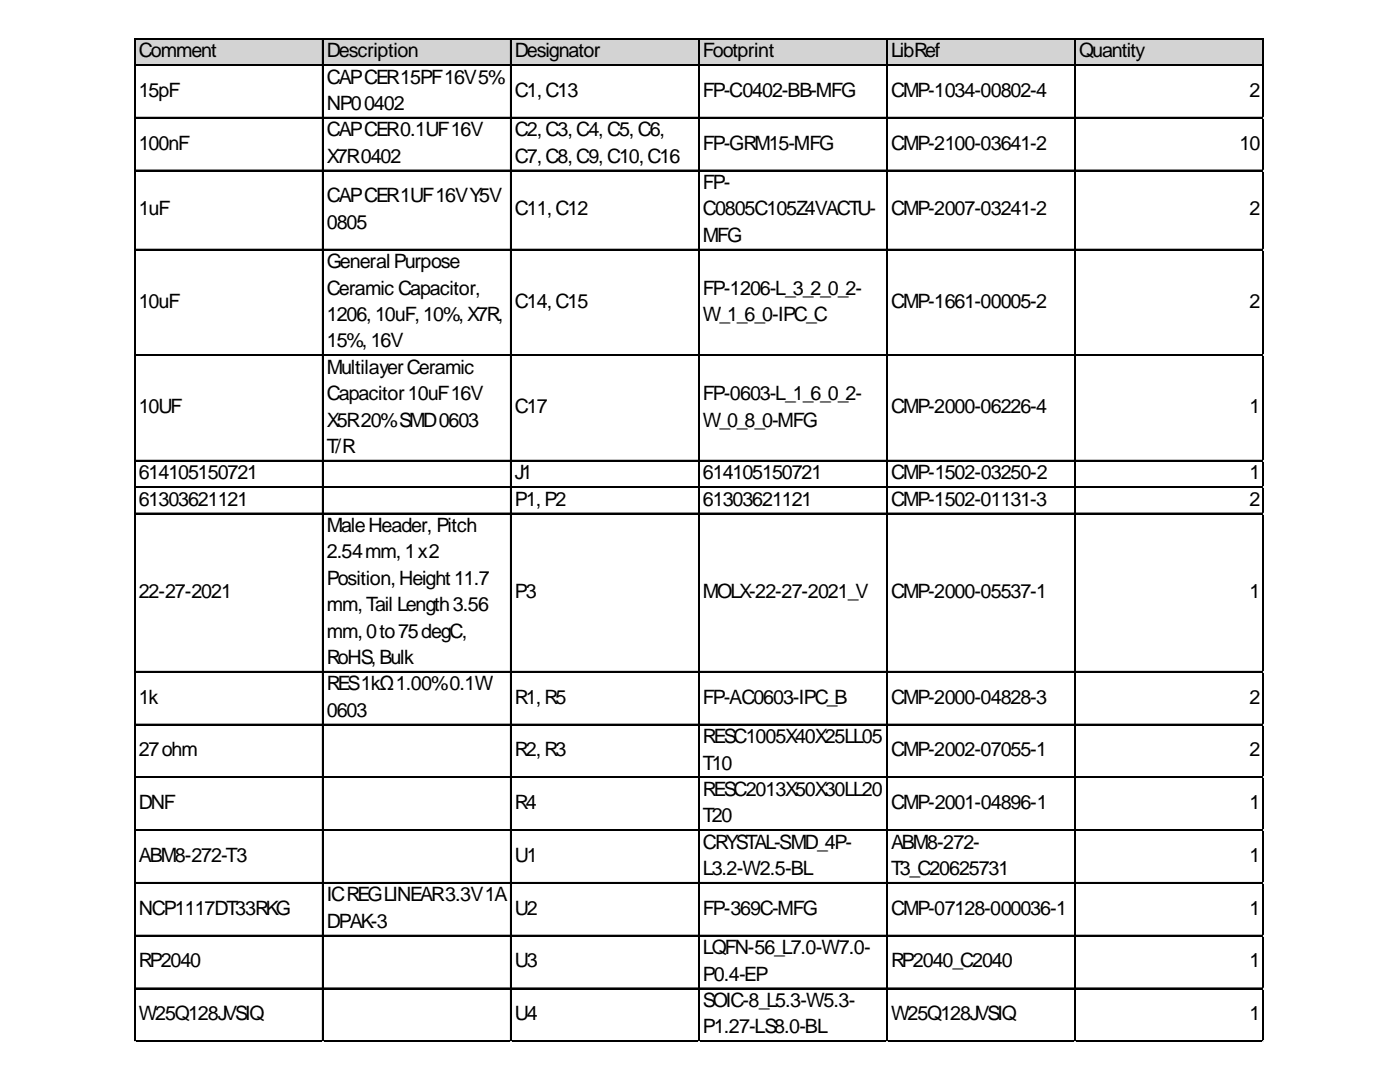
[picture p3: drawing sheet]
<svg xmlns="http://www.w3.org/2000/svg" width="279mm" height="216mm" viewBox="0 0 279 216" stroke-linecap="round" stroke-linejoin="round" font-family="sans-serif">
<defs><g id="words">
<g font-size="3.9">
<text x="27.7" y="11.4">Comment</text>
<text x="65.2" y="11.4">Description</text>
<text x="102.8" y="11.4">Designator</text>
<text x="140.3" y="11.4">Footprint</text>
<text x="177.8" y="11.4">LibRef</text>
<text x="215.4" y="11.4">Quantity</text>
<text x="65.2" y="16.7">CAPCER15PF16V5%</text>
<text x="27.7" y="19.3">15pF</text>
<text x="65.2" y="21.9">NP00402</text>
<text x="102.8" y="19.3">C1,C13</text>
<text x="140.3" y="19.3">FP-C0402-BB-MFG</text>
<text x="177.8" y="19.3">CMP-1034-00802-4</text>
<text x="249.4" y="19.3">2</text>
<text x="27.7" y="29.8">100nF</text>
<text x="65.2" y="27.2">CAPCER0.1UF16V</text>
<text x="102.8" y="27.2">C2,C3,C4,C5,C6,</text>
<text x="140.3" y="29.8">FP-GRM15-MFG</text>
<text x="177.8" y="29.8">CMP-2100-03641-2</text>
<text x="247.4" y="29.8">10</text>
<text x="65.2" y="32.5">X7R0402</text>
<text x="102.8" y="32.5">C7,C8,C9,C10,C16</text>
<text x="65.2" y="40.4">CAPCER1UF16VY5V</text>
<text x="140.3" y="37.7">FP-</text>
<text x="27.7" y="43">1uF</text>
<text x="65.2" y="45.6">0805</text>
<text x="102.8" y="43">C11,C12</text>
<text x="140.3" y="43">C0805C105Z4VACTU-</text>
<text x="177.8" y="43">CMP-2007-03241-2</text>
<text x="249.4" y="43">2</text>
<text x="65.2" y="53.5">GeneralPurpose</text>
<text x="140.3" y="48.3">MFG</text>
<text x="65.2" y="58.8">Ceramic Capacitor,</text>
<text x="140.3" y="58.8">FP-1206-L_3_2_0_2-</text>
<text x="27.7" y="61.4">10uF</text>
<text x="65.2" y="64.1">1206,10uF,10%,X7R,</text>
<text x="102.8" y="61.4">C14,C15</text>
<text x="140.3" y="64.1">W_1_6_0-IPC_C</text>
<text x="177.8" y="61.4">CMP-1661-00005-2</text>
<text x="249.4" y="61.4">2</text>
<text x="65.2" y="69.3">15%,16V</text>
<text x="65.2" y="74.6">MultilayerCeramic</text>
<text x="27.7" y="82.5">10UF</text>
<text x="65.2" y="79.8">Capacitor10uF16V</text>
<text x="102.8" y="82.5">C17</text>
<text x="140.3" y="79.8">FP-0603-L_1_6_0_2-</text>
<text x="177.8" y="82.5">CMP-2000-06226-4</text>
<text x="249.4" y="82.5">1</text>
<text x="65.2" y="85.1">X5R20%SMD0603</text>
<text x="140.3" y="85.1">W_0_8_0-MFG</text>
<text x="27.7" y="95.6">614105150721</text>
<text x="65.2" y="90.4">T/R</text>
<text x="102.8" y="95.6">J1</text>
<text x="140.3" y="95.6">614105150721</text>
<text x="177.8" y="95.6">CMP-1502-03250-2</text>
<text x="249.4" y="95.6">1</text>
<text x="27.7" y="100.9">61303621121</text>
<text x="102.8" y="100.9">P1,P2</text>
<text x="140.3" y="100.9">61303621121</text>
<text x="177.8" y="100.9">CMP-1502-01131-3</text>
<text x="249.4" y="100.9">2</text>
<text x="65.2" y="106.2">MaleHeader, Pitch</text>
<text x="65.2" y="111.4">2.54mm,1x2</text>
<text x="27.7" y="119.3">22-27-2021</text>
<text x="65.2" y="116.7">Position,Height11.7</text>
<text x="102.8" y="119.3">P3</text>
<text x="140.3" y="119.3">MOLX-22-27-2021_V</text>
<text x="177.8" y="119.3">CMP-2000-05537-1</text>
<text x="249.4" y="119.3">1</text>
<text x="65.2" y="122">mm,Tail Length3.56</text>
<text x="65.2" y="127.2">mm,0to75degC,</text>
<text x="65.2" y="132.5">RoHS,Bulk</text>
<text x="65.2" y="137.8">RES1kΩ1.00%0.1W</text>
<text x="27.7" y="140.4">1k</text>
<text x="65.2" y="143">0603</text>
<text x="102.8" y="140.4">R1,R5</text>
<text x="140.3" y="140.4">FP-AC0603-IPC_B</text>
<text x="177.8" y="140.4">CMP-2000-04828-3</text>
<text x="249.4" y="140.4">2</text>
<text x="140.3" y="148.3">RESC1005X40X25LL05</text>
<text x="27.7" y="150.9">27ohm</text>
<text x="102.8" y="150.9">R2,R3</text>
<text x="140.3" y="153.6">T10</text>
<text x="177.8" y="150.9">CMP-2002-07055-1</text>
<text x="249.4" y="150.9">2</text>
<text x="27.7" y="161.5">DNF</text>
<text x="102.8" y="161.5">R4</text>
<text x="140.3" y="158.8">RESC2013X50X30LL20</text>
<text x="177.8" y="161.5">CMP-2001-04896-1</text>
<text x="249.4" y="161.5">1</text>
<text x="140.3" y="164.1">T20</text>
<text x="27.7" y="172">ABM8-272-T3</text>
<text x="102.8" y="172">U1</text>
<text x="140.3" y="169.4">CRYSTAL-SMD_4P-</text>
<text x="177.8" y="169.4">ABM8-272-</text>
<text x="249.4" y="172">1</text>
<text x="65.2" y="179.9">ICREGLINEAR3.3V1A</text>
<text x="140.3" y="174.6">L3.2-W2.5-BL</text>
<text x="177.8" y="174.6">T3_C20625731</text>
<text x="27.7" y="182.5">NCP1117DT33RKG</text>
<text x="65.2" y="185.1">DPAK-3</text>
<text x="102.8" y="182.5">U2</text>
<text x="140.3" y="182.5">FP-369C-MFG</text>
<text x="177.8" y="182.5">CMP-07128-000036-1</text>
<text x="249.4" y="182.5">1</text>
<text x="140.3" y="190.4">LQFN-56_L7.0-W7.0-</text>
<text x="27.7" y="193">RP2040</text>
<text x="102.8" y="193">U3</text>
<text x="140.3" y="195.7">P0.4-EP</text>
<text x="177.8" y="193">RP2040_C2040</text>
<text x="249.4" y="193">1</text>
<text x="27.7" y="203.6">W25Q128JVSIQ</text>
<text x="102.8" y="203.6">U4</text>
<text x="140.3" y="200.9">SOIC-8_L5.3-W5.3-</text>
<text x="177.8" y="203.6">W25Q128JVSIQ</text>
<text x="249.4" y="203.6">1</text>
<text x="140.3" y="206.2">P1.27-LS8.0-BL</text>
</g>
</g></defs>
<path d="M27 7.8h225.3v5.3h-225.3z" fill="#d3d3d3"/>
<g fill="none" stroke="#000" stroke-width=".22">
<path d="M26.8 7.6v200.3M26.9 7.6v200.3M27 7.6h225.2M27 7.7h225.2M27 12.9h225.2M27 13h225.2M64.3 7.8v200.1M64.5 7.8v200.1M101.9 7.8v200.1M102 7.8v200.1M139.4 7.8v200.1M139.5 7.8v200.1"/>
<path d="M176.9 7.8v200.1M177.1 7.8v200.1M214.5 7.8v200.1M214.6 7.8v200.1M252 7.8v200.1M252.1 7.8v200.1M27 23.4h225.2M27 23.5h225.2M27 33.9h225.2M27 34h225.2M27 49.7h225.2M27 49.8h225.2"/>
<path d="M27 70.8h225.2M27 70.9h225.2M27 91.9h225.2M27 92h225.2M27 97.1h225.2M27 97.2h225.2M27 102.4h225.2M27 102.5h225.2M27 134h225.2M27 134.1h225.2M27 144.5h225.2M27 144.6h225.2"/>
<path d="M27 155h225.2M27 155.1h225.2M27 165.6h225.2M27 165.7h225.2M27 176.1h225.2M27 176.2h225.2M27 186.6h225.2M27 186.7h225.2M27 197.1h225.2M27 197.3h225.2M27 207.7h225.2M27 207.8h225.2"/>
</g>
<path d="M26.8 207.9h.1" fill="none" stroke="#e0e0e0" stroke-width=".22"/>
<path d="M26.8 207.9h.2z" fill="#e0e0e0"/>
<path d="M64.3 207.9h.1" fill="none" stroke="#e0e0e0" stroke-width=".22"/>
<path d="M64.3 207.9h.3z" fill="#e0e0e0"/>
<path d="M101.9 207.9h.1" fill="none" stroke="#e0e0e0" stroke-width=".22"/>
<path d="M101.9 207.9h.2z" fill="#e0e0e0"/>
<path d="M139.4 207.9h.1" fill="none" stroke="#e0e0e0" stroke-width=".22"/>
<path d="M139.4 207.9h.2z" fill="#e0e0e0"/>
<path d="M176.9 207.9h.1" fill="none" stroke="#e0e0e0" stroke-width=".22"/>
<path d="M176.9 207.9h.3z" fill="#e0e0e0"/>
<path d="M214.5 207.9h.1" fill="none" stroke="#e0e0e0" stroke-width=".22"/>
<path d="M214.5 207.9h.2z" fill="#e0e0e0"/>
<path d="M252 207.9h.1" fill="none" stroke="#e0e0e0" stroke-width=".22"/>
<path d="M252 207.9h.2z" fill="#e0e0e0"/>
<path d="M252.2 23.4h.1" fill="none" stroke="#e0e0e0" stroke-width=".22"/>
<path d="M252.2 23.4l.1 .2z" fill="#e0e0e0"/>
<path d="M252.2 33.9h.1" fill="none" stroke="#e0e0e0" stroke-width=".22"/>
<path d="M252.2 33.9l.1 .3z" fill="#e0e0e0"/>
<path d="M252.2 49.7h.1" fill="none" stroke="#e0e0e0" stroke-width=".22"/>
<path d="M252.2 49.7l.1 .3z" fill="#e0e0e0"/>
<path d="M252.2 70.8h.1" fill="none" stroke="#e0e0e0" stroke-width=".22"/>
<path d="M252.2 70.8l.1 .2z" fill="#e0e0e0"/>
<path d="M252.2 91.9h.1" fill="none" stroke="#e0e0e0" stroke-width=".22"/>
<path d="M252.2 91.9l.1 .2z" fill="#e0e0e0"/>
<path d="M252.2 97.1h.1" fill="none" stroke="#e0e0e0" stroke-width=".22"/>
<path d="M252.2 97.1l.1 .2z" fill="#e0e0e0"/>
<path d="M252.2 102.4h.1" fill="none" stroke="#e0e0e0" stroke-width=".22"/>
<path d="M252.2 102.4l.1 .2z" fill="#e0e0e0"/>
<path d="M252.2 134h.1" fill="none" stroke="#e0e0e0" stroke-width=".22"/>
<path d="M252.2 134l.1 .2z" fill="#e0e0e0"/>
<path d="M252.2 144.5h.1" fill="none" stroke="#e0e0e0" stroke-width=".22"/>
<path d="M252.2 144.5l.1 .2z" fill="#e0e0e0"/>
<path d="M252.2 155h.1" fill="none" stroke="#e0e0e0" stroke-width=".22"/>
<path d="M252.2 155l.1 .2z" fill="#e0e0e0"/>
<path d="M252.2 165.6h.1" fill="none" stroke="#e0e0e0" stroke-width=".22"/>
<path d="M252.2 165.6l.1 .2z" fill="#e0e0e0"/>
<path d="M252.2 176.1h.1" fill="none" stroke="#e0e0e0" stroke-width=".22"/>
<path d="M252.2 176.1l.1 .2z" fill="#e0e0e0"/>
<path d="M252.2 186.6h.1" fill="none" stroke="#e0e0e0" stroke-width=".22"/>
<path d="M252.2 186.6l.1 .2z" fill="#e0e0e0"/>
<path d="M252.2 197.1h.1" fill="none" stroke="#e0e0e0" stroke-width=".22"/>
<path d="M252.2 197.1l.1 .3z" fill="#e0e0e0"/>
<path d="M252.2 207.7h.1" fill="none" stroke="#e0e0e0" stroke-width=".22"/>
<path d="M252.2 207.7l.1 .2z" fill="#e0e0e0"/>
<use href="#words"/>
</svg>
